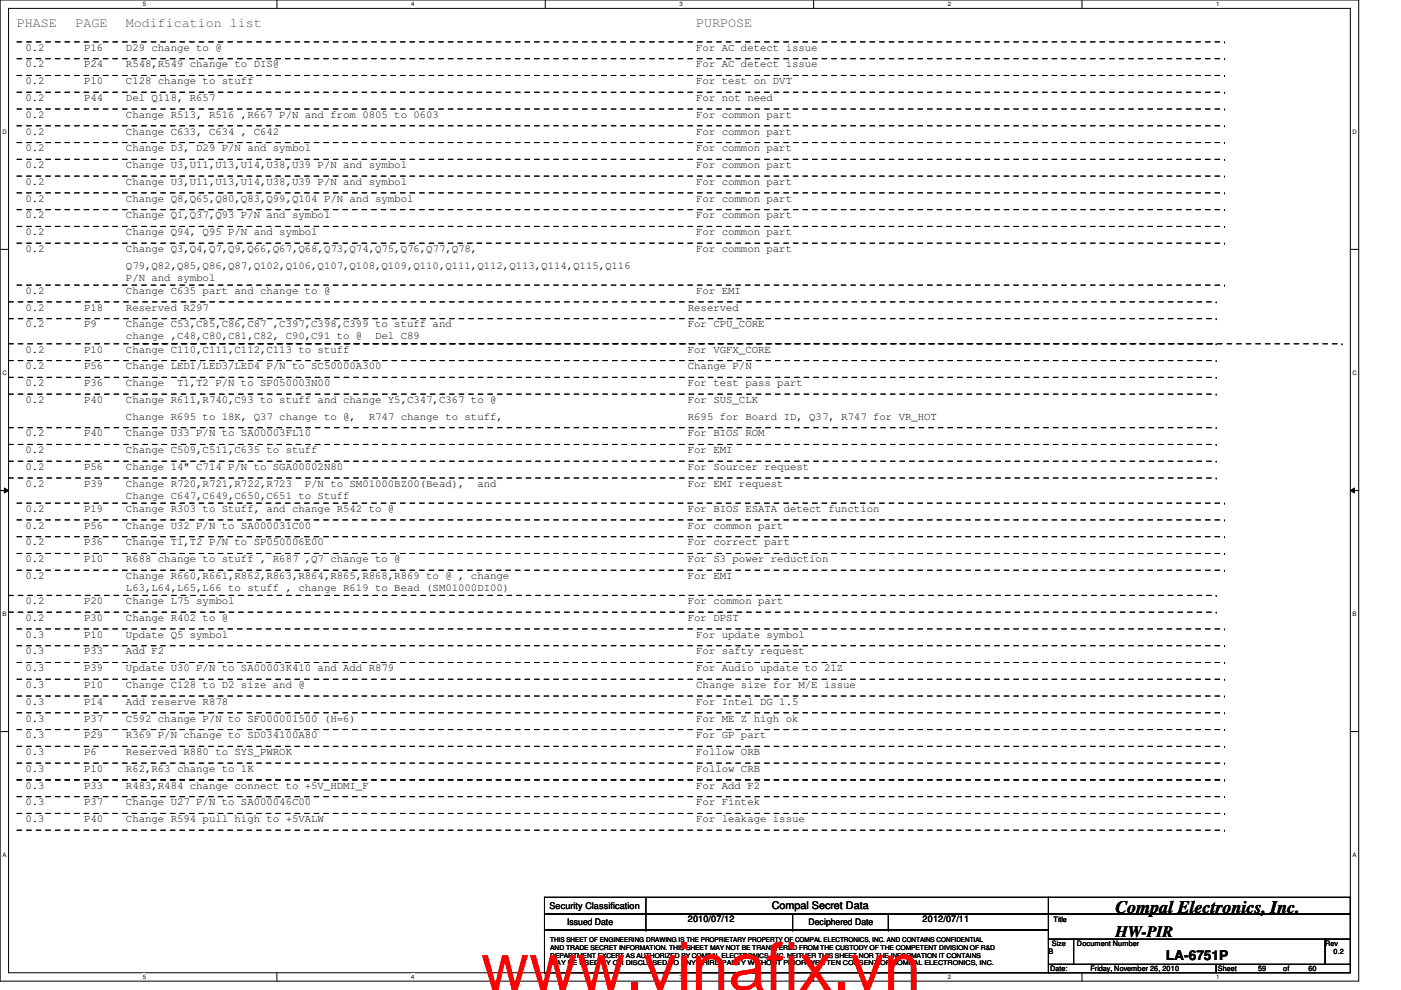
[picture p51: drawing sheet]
<svg xmlns="http://www.w3.org/2000/svg" width="297mm" height="210mm" viewBox="0 0 297 210" stroke-linecap="round" stroke-linejoin="round" font-family="sans-serif">
<defs><g id="words">
<text font-size="14.1" fill="#f00" x="102" y="209.9">www.vinafix.vn</text>
<text font-size="3.7" x="236.5" y="193.6">Compal Electronics, Inc.</text>
<text font-size="3.3" x="236.5" y="198.6">HW-PIR</text>
<g font-size="2.8" fill="#00f">
<text x="3.6" y="5.8">PHASE</text>
<text x="16" y="5.8">PAGE</text>
<text x="26.7" y="5.8">Modification list</text>
<text x="147.6" y="5.8">PURPOSE</text>
</g>
<text font-size="2.8" x="247.2" y="203.5">LA-6751P</text>
<g font-size="2.3">
<text x="5.4" y="10.8">0.2</text>
<text x="17.8" y="10.8">P16</text>
<text x="26.7" y="10.8">D29 change to @</text>
<text x="147.6" y="10.8">For AC detect issue</text>
<text x="5.4" y="14.3">0.2</text>
<text x="5.4" y="17.9">0.2</text>
<text x="17.8" y="14.3">P24</text>
<text x="17.8" y="17.9">P10</text>
<text x="26.7" y="14.3">R548,R549 change to DIS@</text>
<text x="26.7" y="17.9">C128 change to stuff</text>
<text x="147.6" y="14.3">For AC detect issue</text>
<text x="147.6" y="17.9">For test on DVT</text>
<text x="5.4" y="21.4">0.2</text>
<text x="17.8" y="21.4">P44</text>
<text x="26.7" y="21.4">Del Q118, R657</text>
<text x="147.6" y="21.4">For not need</text>
<text x="5.4" y="25">0.2</text>
<text x="5.4" y="28.5">0.2</text>
<text x="26.7" y="25">Change R513, R516 ,R667 P/N and from 0805 to 0603</text>
<text x="26.7" y="28.5">Change C633, C634 , C642</text>
<text x="147.6" y="25">For common part</text>
<text x="147.6" y="28.5">For common part</text>
<text x="5.4" y="32.1">0.2</text>
<text x="5.4" y="35.6">0.2</text>
<text x="26.7" y="32.1">Change D3, D29 P/N and symbol</text>
<text x="26.7" y="35.6">Change U3,U11,U13,U14,U38,U39 P/N and symbol</text>
<text x="147.6" y="32.1">For common part</text>
<text x="147.6" y="35.6">For common part</text>
<text x="5.4" y="39.2">0.2</text>
<text x="26.7" y="39.2">Change U3,U11,U13,U14,U38,U39 P/N and symbol</text>
<text x="147.6" y="39.2">For common part</text>
<text x="5.4" y="42.8">0.2</text>
<text x="5.4" y="46.3">0.2</text>
<text x="26.7" y="42.8">Change Q8,Q65,Q80,Q83,Q99,Q104 P/N and symbol</text>
<text x="26.7" y="46.3">Change Q1,Q37,Q93 P/N and symbol</text>
<text x="147.6" y="42.8">For common part</text>
<text x="147.6" y="46.3">For common part</text>
<text x="5.4" y="49.9">0.2</text>
<text x="5.4" y="53.4">0.2</text>
<text x="26.7" y="49.9">Change Q94, Q95 P/N and symbol</text>
<text x="26.7" y="53.4">Change Q3,Q4,Q7,Q9,Q66,Q67,Q68,Q73,Q74,Q75,Q76,Q77,Q78,</text>
<text x="147.6" y="49.9">For common part</text>
<text x="147.6" y="53.4">For common part</text>
<text x="26.7" y="57">Q79,Q82,Q85,Q86,Q87,Q102,Q106,Q107,Q108,Q109,Q110,Q111,Q112,Q113,Q114,Q115,Q116</text>
<text x="26.7" y="59.5">P/N and symbol</text>
<text x="5.4" y="65.9">0.2</text>
<text x="5.4" y="62.3">0.2</text>
<text x="17.8" y="65.9">P18</text>
<text x="26.7" y="62.3">Change C635 part and change to @</text>
<text x="26.7" y="65.9">Reserved R297</text>
<text x="145.8" y="65.9">Reserved</text>
<text x="147.6" y="62.3">For EMI</text>
<text x="5.4" y="69.4">0.2</text>
<text x="17.8" y="69.4">P9</text>
<text x="26.7" y="69.4">Change C53,C85,C86,C87 ,C397,C398,C399 to stuff and</text>
<text x="26.7" y="71.9">change ,C48,C80,C81,C82, C90,C91 to @</text>
<text x="79.5" y="71.9">Del C89</text>
<text x="145.8" y="69.4">For CPU_CORE</text>
<text x="5.4" y="74.8">0.2</text>
<text x="17.8" y="74.8">P10</text>
<text x="26.7" y="74.8">Change C110,C111,C112,C113 to stuff</text>
<text x="145.8" y="74.8">For VGFX_CORE</text>
<text x="5.4" y="81.9">0.2</text>
<text x="5.4" y="78.3">0.2</text>
<text x="17.8" y="81.9">P36</text>
<text x="17.8" y="78.3">P56</text>
<text x="26.7" y="78.3">Change LED1/LED3/LED4 P/N to SC50000A300</text>
<text x="26.7" y="81.9">Change</text>
<text x="37.5" y="81.9">T1,T2 P/N to SP050003N00</text>
<text x="145.8" y="81.9">For test pass part</text>
<text x="145.8" y="78.3">Change P/N</text>
<text x="5.4" y="85.4">0.2</text>
<text x="17.8" y="85.4">P40</text>
<text x="26.7" y="89">Change R695 to 18K, Q37 change to @,</text>
<text x="26.7" y="85.4">Change R611,R740,C93 to stuff and change Y5,C347,C367 to @</text>
<text x="78.2" y="89">R747 change to stuff,</text>
<text x="145.8" y="89">R695 for Board ID, Q37, R747 for VR_HOT</text>
<text x="145.8" y="85.4">For SUS_CLK</text>
<text x="5.4" y="92.5">0.2</text>
<text x="17.8" y="92.5">P40</text>
<text x="26.7" y="92.5">Change U33 P/N to SA00003FL10</text>
<text x="145.8" y="92.5">For BIOS ROM</text>
<text x="5.4" y="96.1">0.2</text>
<text x="5.4" y="99.7">0.2</text>
<text x="17.8" y="99.7">P56</text>
<text x="26.7" y="96.1">Change C509,C511,C635 to stuff</text>
<text x="26.7" y="99.7">Change 14&quot; C714 P/N to SGA00002N80</text>
<text x="145.8" y="96.1">For EMI</text>
<text x="145.8" y="99.7">For Sourcer request</text>
<text x="5.4" y="103.2">0.2</text>
<text x="17.8" y="103.2">P39</text>
<text x="26.7" y="103.2">Change R720,R721,R722,R723</text>
<text x="26.7" y="105.7">Change C647,C649,C650,C651 to Stuff</text>
<text x="64.6" y="103.2">P/N to SM01000BZ00(Bead),</text>
<text x="101.2" y="103.2">and</text>
<text x="145.8" y="103.2">For EMI request</text>
<text x="5.4" y="108.5">0.2</text>
<text x="5.4" y="112.1">0.2</text>
<text x="17.8" y="108.5">P19</text>
<text x="17.8" y="112.1">P56</text>
<text x="26.7" y="108.5">Change R303 to Stuff, and change R542 to @</text>
<text x="26.7" y="112.1">Change U32 P/N to SA000031C00</text>
<text x="145.8" y="108.5">For BIOS ESATA detect function</text>
<text x="145.8" y="112.1">For common part</text>
<text x="5.4" y="115.7">0.2</text>
<text x="5.4" y="119.2">0.2</text>
<text x="17.8" y="115.7">P36</text>
<text x="17.8" y="119.2">P10</text>
<text x="26.7" y="115.7">Change T1,T2 P/N to SP050006E00</text>
<text x="26.7" y="119.2">R688 change to stuff , R687 ,Q7 change to @</text>
<text x="145.8" y="115.7">For correct part</text>
<text x="145.8" y="119.2">For S3 power reduction</text>
<text x="5.4" y="122.8">0.2</text>
<text x="26.7" y="122.8">Change R660,R661,R862,R863,R864,R865,R868,R869 to @ , change</text>
<text x="26.7" y="125.3">L63,L64,L65,L66 to stuff , change R619 to Bead (SM01000DI00)</text>
<text x="145.8" y="122.8">For EMI</text>
<text x="5.4" y="128.1">0.2</text>
<text x="5.4" y="131.7">0.2</text>
<text x="17.8" y="128.1">P20</text>
<text x="17.8" y="131.7">P30</text>
<text x="26.7" y="128.1">Change L75 symbol</text>
<text x="26.7" y="131.7">Change R402 to @</text>
<text x="145.8" y="128.1">For common part</text>
<text x="145.8" y="131.7">For DPST</text>
<text x="5.4" y="135.2">0.3</text>
<text x="17.8" y="135.2">P10</text>
<text x="26.7" y="135.2">Update Q5 symbol</text>
<text x="147.6" y="135.2">For update symbol</text>
<text x="5.4" y="138.8">0.3</text>
<text x="5.4" y="142.3">0.3</text>
<text x="17.8" y="138.8">P33</text>
<text x="17.8" y="142.3">P39</text>
<text x="26.7" y="138.8">Add F2</text>
<text x="26.7" y="142.3">Update U30 P/N to SA00003K410 and Add R879</text>
<text x="147.6" y="138.8">For safty request</text>
<text x="147.6" y="142.3">For Audio update to 21Z</text>
<text x="5.4" y="145.9">0.3</text>
<text x="5.4" y="149.4">0.3</text>
<text x="17.8" y="145.9">P10</text>
<text x="17.8" y="149.4">P14</text>
<text x="26.7" y="145.9">Change C128 to D2 size and @</text>
<text x="26.7" y="149.4">Add reserve R878</text>
<text x="147.6" y="145.9">Change size for M/E issue</text>
<text x="147.6" y="149.4">For Intel DG 1.5</text>
<text x="5.4" y="153">0.3</text>
<text x="17.8" y="153">P37</text>
<text x="26.7" y="153">C592 change P/N to SF000001500 (H=6)</text>
<text x="147.6" y="153">For ME Z high ok</text>
<text x="5.4" y="156.5">0.3</text>
<text x="5.4" y="160.1">0.3</text>
<text x="17.8" y="156.5">P29</text>
<text x="17.8" y="160.1">P6</text>
<text x="26.7" y="156.5">R369 P/N change to SD034100A80</text>
<text x="26.7" y="160.1">Reserved R880 to SYS_PWROK</text>
<text x="147.6" y="156.5">For GP part</text>
<text x="147.6" y="160.1">Follow ORB</text>
<text x="5.4" y="163.7">0.3</text>
<text x="5.4" y="167.2">0.3</text>
<text x="17.8" y="163.7">P10</text>
<text x="17.8" y="167.2">P33</text>
<text x="26.7" y="163.7">R62,R63 change to 1K</text>
<text x="26.7" y="167.2">R483,R484 change connect to +5V_HDMI_F</text>
<text x="147.6" y="163.7">Follow CRB</text>
<text x="147.6" y="167.2">For Add F2</text>
<text x="5.4" y="170.8">0.3</text>
<text x="17.8" y="170.8">P37</text>
<text x="26.7" y="170.8">Change U27 P/N to SA000046C00</text>
<text x="147.6" y="170.8">For Fintek</text>
<text x="5.4" y="174.3">0.3</text>
<text x="17.8" y="174.3">P40</text>
<text x="26.7" y="174.3">Change R594 pull high to +5VALW</text>
<text x="147.6" y="174.3">For leakage issue</text>
</g>
<text font-size="2.2" x="163.6" y="192.8">Compal Secret Data</text>
<g font-size="1.9">
<text x="116.5" y="192.7">Security Classification</text>
<text x="120.2" y="196">Issued Date</text>
<text x="145.8" y="195.6">2010/07/12</text>
<text x="171.4" y="196.2">Deciphered Date</text>
<text x="195.6" y="195.6">2012/07/11</text>
</g>
<g font-size="1.6">
<text x="223.3" y="195.4">Title</text>
<text x="222.3" y="202.4">B</text>
<text x="223" y="200.6">Size</text>
<text x="228.3" y="200.6">Document Number</text>
<text x="281" y="200.6">Rev</text>
<text x="282.7" y="202.4">0.2</text>
<text x="222.6" y="205.9">Date:</text>
<text x="231.2" y="205.9">Friday, November 26, 2010</text>
<text x="258.2" y="205.9">Sheet</text>
<text x="266.7" y="205.9">59</text>
<text x="272.1" y="205.9">of</text>
<text x="277.4" y="205.9">60</text>
</g>
<g font-size="1.4">
<text x="116.7" y="199.7">THIS SHEET OF ENGINEERING DRAWING IS THE PROPRIETARY PROPERTY OF COMPAL ELECTRONICS, INC. AND CONTAINS CONFIDENTIAL</text>
<text x="116.7" y="201.4">AND TRADE SECRET INFORMATION. THIS SHEET MAY NOT BE TRANSFERED FROM THE CUSTODY OF THE COMPETENT DIVISION OF R&amp;D</text>
<text x="116.7" y="203">DEPARTMENT EXCEPT AS AUTHORIZED BY COMPAL ELECTRONICS, INC. NEITHER THIS SHEET NOR THE INFORMATION IT CONTAINS</text>
<text x="116.7" y="204.7">MAY BE USED BY OR DISCLOSED TO ANY THIRD PARTY WITHOUT PRIOR WRITTEN CONSENT OF COMPAL ELECTRONICS, INC.</text>
</g>
<g font-size="1.3">
<text x="30.3" y="1.3">5</text>
<text x="87.2" y="1.3">4</text>
<text x="144.1" y="1.3">3</text>
<text x="201" y="1.3">2</text>
<text x="257.8" y="1.3">1</text>
<text x=".5" y="28.4">D</text>
<text x="286.8" y="28.4">D</text>
<text x=".5" y="79.5">C</text>
<text x="286.8" y="79.5">C</text>
<text x=".5" y="130.7">B</text>
<text x="286.8" y="130.7">B</text>
<text x=".5" y="181.8">A</text>
<text x="286.8" y="181.8">A</text>
<text x="30.3" y="207.6">5</text>
<text x="87.2" y="207.6">4</text>
<text x="144.1" y="207.6">3</text>
<text x="201" y="207.6">2</text>
<text x="257.8" y="207.6">1</text>
</g>
</g></defs>
<path d="M0 0h288.1v208h-288.1zM1.8 1.8h284.5v204.4h-284.5z" fill="none" stroke="#000" stroke-width=".21"/>
<g fill="#fff">
<path d="M30.3 .2h.6v1.4h-.6z"/>
<path d="M30.3 206.4h.6v1.4h-.6z"/>
</g>
<path d="M58.7 0v1.8M58.7 206.2v1.8" fill="none" stroke="#000" stroke-width=".21"/>
<g fill="#fff">
<path d="M87.2 .2h.6v1.4h-.6z"/>
<path d="M87.2 206.4h.6v1.4h-.6z"/>
</g>
<path d="M115.6 0v1.8M115.6 206.2v1.8" fill="none" stroke="#000" stroke-width=".21"/>
<g fill="#fff">
<path d="M144.1 .2h.6v1.4h-.6z"/>
<path d="M144.1 206.4h.6v1.4h-.6z"/>
</g>
<path d="M172.5 0v1.8M172.5 206.2v1.8" fill="none" stroke="#000" stroke-width=".21"/>
<g fill="#fff">
<path d="M201 .2h.6v1.4h-.6z"/>
<path d="M201 206.4h.6v1.4h-.6z"/>
</g>
<path d="M229.4 0v1.8M229.4 206.2v1.8" fill="none" stroke="#000" stroke-width=".21"/>
<g fill="#fff">
<path d="M257.8 .2h.7v1.4h-.7z"/>
<path d="M257.8 206.4h.7v1.4h-.7z"/>
<path d="M.5 27.3h.9v1.4h-.9z"/>
<path d="M286.8 27.3h.9v1.4h-.9z"/>
<path d="M.5 78.4h.9v1.4h-.9z"/>
<path d="M286.8 78.4h.9v1.4h-.9z"/>
</g>
<path d="M0 52.9h1.8M286.3 52.9h1.8" fill="none" stroke="#000" stroke-width=".21"/>
<g fill="#fff">
<path d="M.5 129.5h.8v1.4h-.8z"/>
<path d="M286.8 129.5h.8v1.4h-.8z"/>
</g>
<path d="M0 104h1.8M.9 103.5l.9 .5-.9 .5zM286.3 104l.9-.5v1zM286.3 104h1.8" fill="none" stroke="#000" stroke-width=".21"/>
<path d="M.9 103.5l.9 .5-.9 .5zM286.3 104l.9-.5v1z" fill="#000"/>
<g fill="#fff">
<path d="M.5 180.6h.8v1.4h-.8z"/>
<path d="M286.8 180.6h.8v1.4h-.8z"/>
</g>
<g fill="none" stroke="#000" stroke-width=".21">
<path d="M0 155.1h1.8M286.3 155.1h1.8M115.4 190.2h106.9v3.6h-106.9zM115.4 193.8h106.9v3.4h-106.9zM115.4 197.2h106.9v9h-106.9zM136.9 193.8h.1M136.9 197.2h.1M136.9 190.2v7M168.1 197.2h.1M168.1 193.8v3.4M188.3 197.2h.1M188.3 193.8v3.4"/>
<path d="M222.3 190.2h64v3.6h-64zM222.3 193.8h64v5.3h-64zM222.3 199.1h5.3v5.4h-5.3zM227.6 199.1h53.4v5.4h-53.4zM281 199.1h5.3v5.4h-5.3zM222.3 204.5h35.5v1.7h-35.5zM257.8 204.5h28.5v1.7h-28.5z"/>
</g>
<g fill="none" stroke="#000" stroke-width=".21" stroke-dasharray="1 1 1 1 1 1 1 1">
<path d="M3.6 8.9h256M3.6 12.4h256M3.6 16h256M3.6 19.6h256M259.6 8.9h.1M259.6 12.4h.1M259.6 16h.1M259.6 19.6h.1M3.6 23.1h256M3.6 26.7h256M3.6 30.2h256M3.6 33.8h256"/>
<path d="M3.6 37.3h256M259.6 23.1h.1M259.6 26.7h.1M259.6 30.2h.1M259.6 33.8h.1M259.6 37.3h.1M3.6 40.9h256M3.6 44.4h256M3.6 48h256M3.6 51.6h256M259.6 40.9h.1M259.6 44.4h.1"/>
<path d="M259.6 48h.1M259.6 51.6h.1M1.8 76.5h256M1.8 64h256M1.8 67.6h256M1.8 72.9h256M3.6 60.5h256M28.5 72.9h256M257.8 76.5h.1M257.8 64h.1M257.8 67.6h.1M257.8 72.9h.1"/>
<path d="M259.6 60.5h.1M284.5 72.9h.1M1.8 94.2h256M1.8 83.6h256M1.8 80h256M1.8 90.7h256M1.8 97.8h256M257.8 94.2h.1M257.8 83.6h.1M257.8 80h.1M257.8 90.7h.1M257.8 97.8h.1"/>
<path d="M1.8 101.3h256M3.6 106.7h256M3.6 110.2h256M3.6 113.8h256M3.6 117.3h256M257.8 101.3h.1M259.6 106.7h.1M259.6 110.2h.1M259.6 113.8h.1M259.6 117.3h.1M1.8 126.2h256M1.8 129.8h256"/>
<path d="M3.6 120.9h256M3.6 133.3h256M3.6 136.9h256M257.8 126.2h.1M257.8 129.8h.1M259.6 120.9h.1M259.6 133.3h.1M259.6 136.9h.1M3.6 140.5h256M3.6 144h256M3.6 147.6h256M3.6 151.1h256"/>
<path d="M3.6 154.7h256M3.6 158.2h256M259.6 140.5h.1M259.6 144h.1M259.6 147.6h.1M259.6 151.1h.1M259.6 154.7h.1M259.6 158.2h.1M3.6 161.8h256M3.6 165.4h256M3.6 168.9h256M3.6 172.5h256"/>
<path d="M3.6 176h256M259.6 161.8h.1M259.6 165.4h.1M259.6 168.9h.1M259.6 172.5h.1M259.6 176h.1"/>
</g>
<use href="#words"/>
</svg>
